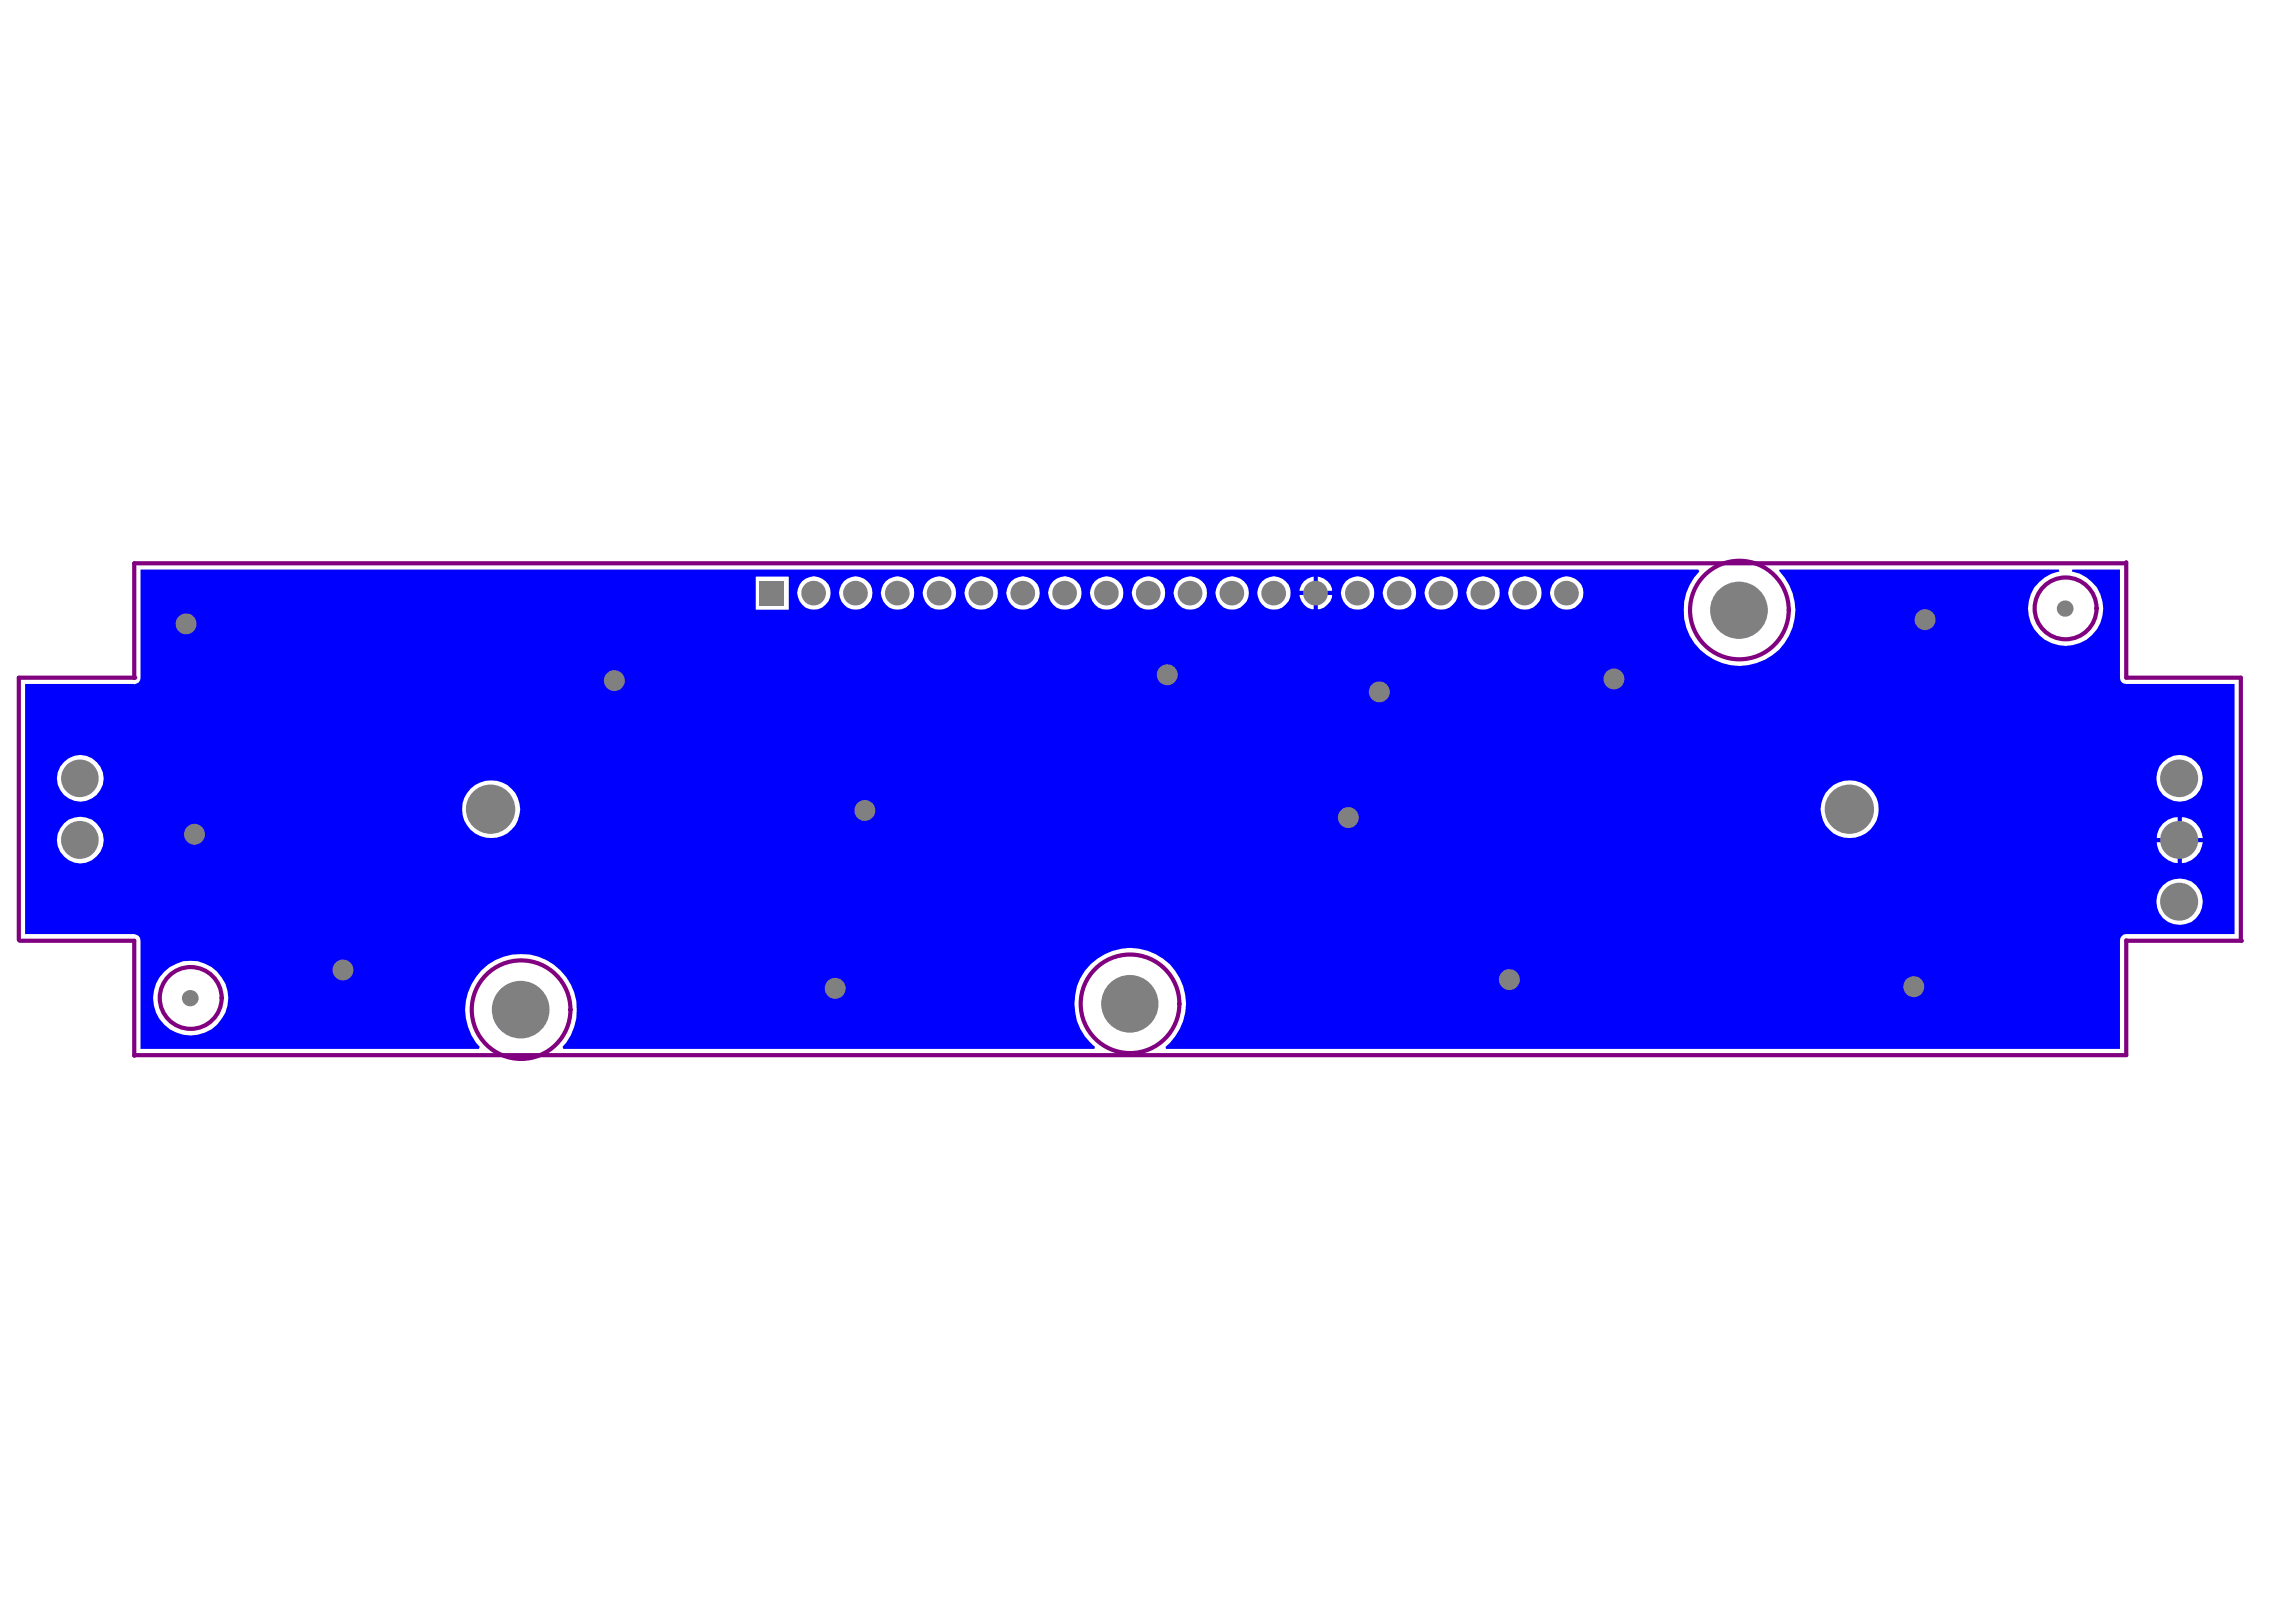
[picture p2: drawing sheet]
<svg xmlns="http://www.w3.org/2000/svg" width="840mm" height="594mm" viewBox="0 0 840 594" stroke-linecap="round" stroke-linejoin="round" font-family="sans-serif">
<path d="M49.2 206.2h729.2l.2-.3v42.2h41.9M49.2 248.1h-42.3v95.9M778.6 344.2v42l-729.4 .2v-42h-42M778.6 344.4h42.2" fill="none" stroke="#800080" stroke-width="1.5"/>
<circle cx="49.2" cy="248.1" r=".77" fill="#800080"/>
<g fill="none" stroke="#800080" stroke-width="1.5">
<path d="M49.2 206.2v41.9M820.5 248.1v95.9l.3 .4"/>
<circle cx="636.9" cy="223.3" r="18.1"/>
<circle cx="756.4" cy="222.7" r="11.3"/>
<circle cx="69.8" cy="365.3" r="11.3"/>
<circle cx="190.8" cy="369.6" r="18.1"/>
<circle cx="413.8" cy="367.4" r="18.1"/>
</g>
<g fill="#808080">
<circle cx="68.1" cy="228.3" r="3.8"/>
<circle cx="225" cy="249.1" r="3.8"/>
<circle cx="305.8" cy="361.8" r="3.8"/>
<circle cx="71.2" cy="305.4" r="3.8"/>
<circle cx="125.6" cy="355.1" r="3.8"/>
<circle cx="493.7" cy="299.3" r="3.8"/>
<circle cx="427.4" cy="247" r="3.8"/>
<circle cx="505.1" cy="253.3" r="3.8"/>
<circle cx="552.7" cy="358.6" r="3.8"/>
<circle cx="700.8" cy="361.2" r="3.8"/>
<circle cx="704.9" cy="226.8" r="3.8"/>
<circle cx="591" cy="248.5" r="3.8"/>
<circle cx="316.7" cy="296.7" r="3.8"/>
</g>
<path d="M9.2 250.4h39.8a2.22 2.22 0 0 0 2.5-2.3v-39.6h570.4l.3 .7a20.4 20.4 0 0 0 .5 28.8 20.4 20.4 0 0 0 28.8-.3 20.4 20.4 0 0 0-.1-28.8l.2-.4h102.3l.1 .7a13.7 13.7 0 0 0-10 19.3 13.7 13.7 0 0 0 21.3 4.6 13.7 13.7 0 0 0-1.3-21.7l-2.4-1.4-3-.8 .2-.7h17.5v39.4a2.22 2.22 0 0 0 2.3 2.5h39.6v91.5h-39.5a2.22 2.22 0 0 0-2.4 2.3v39.7h-349.4l-.1-.7a20.4 20.4 0 0 0 2-29.8 20.4 20.4 0 0 0-29.9 0 20.4 20.4 0 0 0 2 29.8l-.1 .7h-194.5l-.3-.7a20.4 20.4 0 0 0-1.1-28.3 20.4 20.4 0 0 0-28.2 0 20.4 20.4 0 0 0-1.1 28.3l-.3 .7h-123.8v-39.4a2.4 2.4 0 0 0-2.3-2.6h-40zM482.5 211.1v5.2h5.2a5.9 5.9 0 0 0-5.2-5.2zM477.5 212.8l-.9 1.2-.8 2.3h5.2v-5.2l-2.3 .7zM482.5 217.8v5.2a5.9 5.9 0 0 0 5.2-5.2zM475.8 217.8a5.9 5.9 0 0 0 5.2 5.2v-5.2zM276.7 211.1v12h12.1v-12zM567.6 217a6.1 6.1 0 0 0 12.2 0 6.1 6.1 0 0 0-12.2 0zM552.3 217a6.1 6.1 0 0 0 12.2 0 6.1 6.1 0 0 0-12.2 0zM537 217a6.1 6.1 0 0 0 12.2 0 6.1 6.1 0 0 0-12.2 0zM521.7 217a6.1 6.1 0 0 0 12.2 0 6.1 6.1 0 0 0-12.2 0zM506.4 217a6.1 6.1 0 0 0 12.2 0 6.1 6.1 0 0 0-12.2 0zM491.1 217a6.1 6.1 0 0 0 12.2 0 6.1 6.1 0 0 0-12.2 0zM460.4 217a6.1 6.1 0 0 0 12.2 0 6.1 6.1 0 0 0-12.2 0zM445.1 217a6.1 6.1 0 0 0 12.2 0 6.1 6.1 0 0 0-12.2 0zM429.8 217a6.1 6.1 0 0 0 12.2 0 6.1 6.1 0 0 0-12.2 0zM414.5 217a6.1 6.1 0 0 0 12.2 0 6.1 6.1 0 0 0-12.2 0zM399.2 217a6.1 6.1 0 0 0 12.2 0 6.1 6.1 0 0 0-12.2 0zM383.9 217a6.1 6.1 0 0 0 12.2 0 6.1 6.1 0 0 0-12.2 0zM368.5 217a6.2 6.2 0 0 0 12.3 0 6.2 6.2 0 0 0-12.3 0zM353.2 217a6.1 6.1 0 0 0 12.2 0 6.1 6.1 0 0 0-12.2 0zM337.9 217a6.1 6.1 0 0 0 12.2 0 6.1 6.1 0 0 0-12.2 0zM322.6 217a6.1 6.1 0 0 0 12.2 0 6.1 6.1 0 0 0-12.2 0zM307.3 217a6.1 6.1 0 0 0 12.2 0 6.1 6.1 0 0 0-12.2 0zM292 217a6.1 6.1 0 0 0 12.2 0 6.1 6.1 0 0 0-12.2 0zM789.5 284.9a8.6 8.6 0 0 0 17.1 0 8.6 8.6 0 0 0-17.1 0zM20.9 284.9a8.5 8.5 0 0 0 17 0 8.5 8.5 0 0 0-17 0zM798.9 299.1v7.7h7.7a8.1 8.1 0 0 0-7.7-7.7zM792 301.4l-1.4 1.8-.7 2-.2 1.6h7.7v-7.7l-1.5 .2-2 .7zM666.7 296.2a10.6 10.6 0 0 0 21.2 0 10.6 10.6 0 0 0-21.2 0zM169.2 296.3a10.6 10.6 0 0 0 21.2 0 10.6 10.6 0 0 0-21.2 0zM798.9 308.3v7.6a8.5 8.5 0 0 0 7.7-7.6zM789.7 308.3a8.1 8.1 0 0 0 7.7 7.6v-7.6zM20.9 307.5a8.5 8.5 0 0 0 17 0 8.5 8.5 0 0 0-17 0zM789.6 330.1a8.5 8.5 0 0 0 17 0 8.5 8.5 0 0 0-17 0zM56.1 365.4a13.7 13.7 0 0 0 27.3 0 13.7 13.7 0 0 0-27.3 0z" fill="#00f"/>
<g fill="#808080">
<path d="M278.1 212.6h9v9h-9z"/>
<circle cx="68.1" cy="228.3" r="3.8"/>
<circle cx="225" cy="249.1" r="3.8"/>
<circle cx="305.8" cy="361.8" r="3.8"/>
<circle cx="71.2" cy="305.4" r="3.8"/>
<circle cx="125.6" cy="355.1" r="3.8"/>
<circle cx="493.7" cy="299.3" r="3.8"/>
<circle cx="427.4" cy="247" r="3.8"/>
<circle cx="505.1" cy="253.3" r="3.8"/>
<circle cx="552.7" cy="358.6" r="3.8"/>
<circle cx="700.8" cy="361.2" r="3.8"/>
<circle cx="704.9" cy="226.8" r="3.8"/>
<circle cx="591" cy="248.5" r="3.8"/>
<circle cx="316.7" cy="296.7" r="3.8"/>
<circle cx="69.7" cy="365.4" r="3"/>
<circle cx="190.7" cy="369.6" r="10.6"/>
<circle cx="179.6" cy="296.2" r="9"/>
<circle cx="29.2" cy="307.4" r="6.9"/>
<circle cx="29.3" cy="284.9" r="6.9"/>
<circle cx="677.2" cy="296.2" r="9"/>
<circle cx="797.9" cy="330.1" r="7"/>
<circle cx="797.9" cy="307.4" r="7"/>
<circle cx="798" cy="284.9" r="6.9"/>
<circle cx="413.7" cy="367.4" r="10.5"/>
<circle cx="558.3" cy="217.1" r="4.5"/>
<circle cx="313.2" cy="217.1" r="4.5"/>
<circle cx="328.6" cy="217.1" r="4.5"/>
<circle cx="343.9" cy="217.1" r="4.5"/>
<circle cx="359.2" cy="217.1" r="4.5"/>
<circle cx="374.5" cy="217.1" r="4.5"/>
<circle cx="389.8" cy="217.1" r="4.5"/>
<circle cx="405.1" cy="217.1" r="4.5"/>
<circle cx="420.4" cy="217.1" r="4.5"/>
<circle cx="435.8" cy="217.1" r="4.5"/>
<circle cx="451.1" cy="217.1" r="4.5"/>
<circle cx="466.4" cy="217.1" r="4.5"/>
<circle cx="481.7" cy="217.1" r="4.5"/>
<circle cx="497" cy="217.1" r="4.5"/>
<circle cx="512.3" cy="217.1" r="4.5"/>
<circle cx="527.6" cy="217.1" r="4.5"/>
<circle cx="543" cy="217.1" r="4.5"/>
<circle cx="573.6" cy="217.1" r="4.5"/>
<circle cx="636.8" cy="223.4" r="10.5"/>
<circle cx="756.2" cy="222.8" r="3"/>
<circle cx="297.9" cy="217.1" r="4.5"/>
</g>
</svg>
